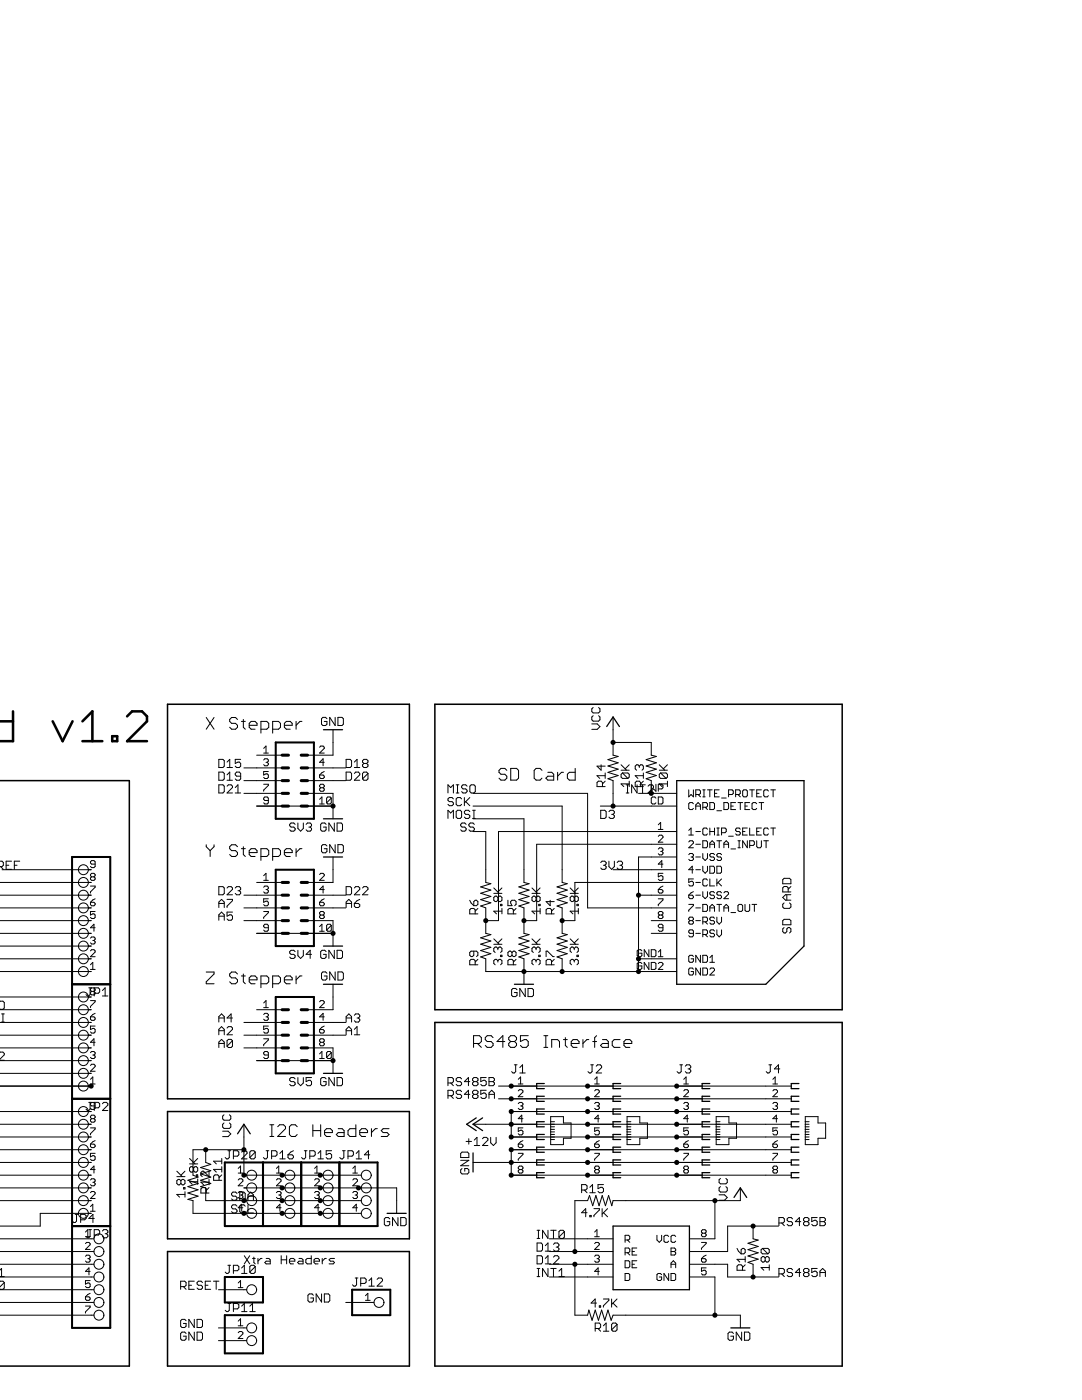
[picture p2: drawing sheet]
<svg xmlns="http://www.w3.org/2000/svg" width="216mm" height="279mm" viewBox="0 0 216 279" stroke-linecap="round" stroke-linejoin="round" font-family="sans-serif">
<path d="M0 144h2.6M2.6 142v5.9h-2.6M10.5 144l2 3.9 2-3.9M16.5 147.9h3.9M16.5 144l1.9-2v5.9M22.4 146.9h1v1h-1zM25.4 143l1-1h1.9l1 1v1l-3.9 3.9h3.9" fill="none" stroke="#000" stroke-width=".51"/>
<g fill="none" stroke="#000" stroke-width=".2">
<path d="M41.2 143.2l1.5 2.3M42.7 143.2l-1.5 2.3M43.7 156.6h.8l.3 .3v1.1l-.3 .3h-.8zM43.7 151.5h.8l.3 .3v1.1l-.3 .3h-.8zM43.7 154.1h.8l.3 .3v1l-.3 .3h-.8zM45.3 152.1l.5-.6v1.7M45.3 154.6l.5-.5v1.6M45.3 156.9l.3-.3h.5l.3 .3v.3l-1.1 1.1h1.1M45.3 155.7h1.1M45.3 153.2h1.1M46.9 158.3h1.1M46.9 157.2l.6-.6v1.7"/>
<path d="M47.4 143.6l-.4-.4h-.8l-.4 .4v.4l.4 .4h.8l.4 .4v.3l-.4 .4h-.8l-.4-.4M48 154.9h-.8l-.3-.3v-.2l.3-.3h.6l.2 .3v1l-.2 .3h-.6l-.3-.3M48 151.5h-1.1v.9l.9-.3 .2 .3v.5l-.2 .3h-.6l-.3-.3M48.2 144h.7M48.6 143.6v1.5l.3 .4M48.7 153.3h7.6M48.7 155.8h7.6M48.7 158.3h7.6M49.7 144.8h1.6v-.4l-.4-.4h-.8l-.4 .4v.7l.4 .4h.8M51.2 150.7h5.1M52.1 145.5h1.1l.4-.4v-.7l-.4-.4h-1.1v2.3M52.6 151.7l.2-.3h.5l.2 .3v.2l-.2 .2"/>
<path d="M52.6 149.4l.5-.5v1.4M52.6 150.3h.9M52.6 156.5h.9v.2l-.9 1v.2M53.1 152.1h.2M53.3 152.1l.2 .3v.2l-.2 .2h-.5l-.2-.2M53.5 154h-.9v.7l.5-.3h.2l.2 .3v.4l-.2 .3h-.5l-.2-.3M53.5 159.8h-.7l-.2-.3v-.2l.2-.2h.5l.2 .2v.9l-.2 .3h-.5l-.2-.3M54.4 145.5h1.2l.4-.4v-.7l-.4-.4h-1.2v2.3M56.7 144.8h1.6v-.4l-.4-.4h-.8l-.4 .4v.7l.4 .4h.8M59.1 144v1.5M60.3 144h-.4l-.8 .8M61.4 153.3h7.6"/>
<path d="M61.4 155.8h7.6M61.4 158.3h5v5.1M63.8 154.7h.7l.2 .2v.2l-.2 .3h-.5l-.2-.3zM63.8 149.1l.2-.2h.5l.2 .2v.3l-.9 .9h.9M63.8 159.5l.4-.4v1.4M64 157.2l-.2-.2v-.3l.2-.2h.5l.2 .2v.3l-.2 .2M64 157.2l-.2 .2v.3l.2 .2h.5l.2-.2v-.3l-.2-.2M64 157.2h.5M64.7 152.1h-.9l.7-.7v1.4M64.7 154l-.9 .7M65.2 143.4l-.2-.2h-.6l-.2 .2v1.1l.2 .3h.6l.2-.3v-.5h-.5M66.1 159.3v.9l-.2 .3h-.5l-.2-.3"/>
<path d="M66.1 159.3l-.2-.2h-.5l-.2 .2v.9M66.1 159.3l-.9 .9M66.4 145.6v5.1h-5M66.9 143.2v1.6l-1.1-1.6v1.6M67.4 143.2h.8l.3 .2v1.1l-.3 .3h-.8zM69.1 154.1h.8l.3 .3v1l-.3 .3h-.8zM69.1 151.5h.8l.3 .3v1.1l-.3 .3h-.8zM70.7 154.4l.3-.3h.5l.3 .3v.2l-1.1 1.1h1.1M70.7 152.1l.5-.6v1.7M70.7 153.2h1.1M72.6 152.4l-.3-.3v-.3l.3-.3h.6l.2 .3v.3l-.2 .3M72.6 152.4l-.3 .2v.3l.3 .3h.6l.2-.3v-.3l-.2-.2"/>
<path d="M72.6 152.4h.6M73.4 154.4v1l-.2 .3h-.6l-.3-.3M73.4 154.4l-.2-.3h-.6l-.3 .3v1M73.4 154.4l-1.1 1M89.4 158.3v-1.7l.5 .6 .6-.6v1.7M90.5 159.4l-.3-.2h-.5l-.3 .2v.3l.3 .3h.5l.3 .3v.2l-.3 .3h-.5l-.3-.3M91 158.3h.6M91 156.6h.6M91.3 156.6v1.7M92.1 159.4l-.3-.2h-.5l-.3 .2v1.1l.3 .3h.5l.3-.3M92.7 159.2v1.6M92.9 160l.8 .8"/>
<path d="M93.2 156.9l-.3-.3h-.5l-.3 .3v.3l.3 .2h.5l.3 .3v.3l-.3 .3h-.5l-.3-.3M93.7 159.2l-1 1.1M94 156.6h.6l.2 .3v1.1l-.2 .3h-.6l-.2-.3v-1.1zM94.4 158.3h22.8v22.9h17.8M101.1 153.7l-.4-.3h-.7l-.4 .3v.4l.4 .4h.7l.4 .4v.4l-.4 .4h-.7l-.4-.4M101.9 153.4h1.2l.4 .3v1.6l-.4 .4h-1.2zM108.1 153.7l-.3-.3h-.8l-.4 .3v1.6l.4 .4h.8l.3-.4M109.3 154.1h.8l.4 .4v1.2h-1.2l-.4-.4 .4-.4h1.2M111.3 154.1v1.6M112.4 154.1h-.4l-.7 .8M114.8 153.4v2.3h-1.2l-.4-.4v-.8l.4-.4h1.2M118.1 144.5h1.1l.5 .5-.5 .6h-1.1"/>
<path d="M118.4 142.8l-.3 .3v.5l.3 .3h1l.3-.3v-.5l-.3-.3M118.4 141.2l-.3 .3v.5l.3 .3h1l.3-.3v-.5l-.3-.3M119.9 152.6v1.1l-.8-.8h1.7M120.2 157v-.8l-.3-.3h-.5l-.3 .3v.8h1.7M120.8 155.9l-.6 .5M120.8 154.8h-1.7l.6 .5M120.8 154.3v1M122.3 148.2h7.6v2.5l1.1 .3-2.1 .6 2.1 .6-2.1 .7 2.1 .6-2.1 .6 2.1 .7-2.1 .6 1 .4v2.5M122.3 143.1v7.6l1 .3-2 .6 2 .6-2 .7 2 .6-2 .6 2 .7-2 .6 1 .4v5.1M123.9 153.7h1.7M123.9 152.6l1.1 1.1M124.2 154.3l-.3 .2v.6l.3 .2h1.1"/>
<path d="M124.2 154.3h1.1l.3 .2v.6l-.3 .2M124.2 154.3l1.1 1M124.9 158.3h.6M124.9 156.6h.6M125.2 156.6v1.7M125.6 156.4h-1.7l.6 .6M125.6 155.9v1.1M125.6 152.6l-.9 .8M127.1 156.6v1.7l-1.1-1.7v1.7M127.4 158.3h7.6M127.6 152.9l.2-.3h.3l.3 .3v.5l-.3 .3M127.6 152.9l-.3-.3h-.3l-.3 .3v.5l.3 .3"/>
<path d="M127.6 152.9v.3M127.7 156.6h1.1M127.8 157v-.8l-.2-.3h-.6l-.3 .3v.8h1.7M128.2 156.6v1.7M128.4 155.9l-.6 .5M128.4 154.8h-1.7l.6 .5M128.4 154.3v1M129.3 156.9l.3-.3h.5l.3 .3v.3l-1.1 1.1h1.1M130.9 159.3l-.3-.2h-.4l-.3 .2v.9l.3 .3h.4l.3-.3M130.9 156.5v1.4l-.5-.5-.5 .5M131.4 157.4h.7l.2-.2v-.5l-.2-.2h-.7v1.4M131.4 159.1h.7l.2 .2v.9l-.2 .3h-.7z"/>
<path d="M131.5 153.7h1.7M131.5 152.6l1.1 1.1M131.8 154.3l-.3 .2v.6l.3 .2h1.1M131.8 154.3h1.1l.3 .2v.6l-.3 .2M131.8 154.3l1.1 1M133.2 156.4h-1.7l.6 .6M133.2 155.9v1.1M133.2 152.6l-.8 .8M137.4 157.6v1.4l.5-.4 .5 .4v-1.4M138.8 158.6h.7l.3-.3v-.4l-.3-.3h-.7v1.4M139.3 158.6l.5 .4M140.2 159h.5"/>
<path d="M140.2 157.6h.5M140.5 157.6v1.4M141.2 157.6h.9M141.6 157.6v1.4M142.6 158.3h.4M143.5 157.6h-.9v1.4h.9M144 159.3h.9M145.4 158.6h.7l.2-.3v-.4l-.2-.3h-.7v1.4M146.8 158.6h.7l.2-.3v-.4l-.2-.3h-.7v1.4M147.3 158.6l.4 .4M148.2 157.9l.2-.3h.5l.2 .3v.9l-.2 .2h-.5l-.2-.2zM149.6 157.6h.9"/>
<path d="M150.1 157.6v1.4M151 158.3h.5M151.9 157.6h-.9v1.4h.9M153.3 157.9l-.2-.3h-.5l-.2 .3v.9l.2 .2h.5l.2-.2M153.8 157.6h.9M154.3 157.6v1.4M0 171.9h.4l.3 .2v.6l-.3 .3h-.5M0 178.7h18.2M0 176.1h18.2M.1 173l.6 .5M.4 173.6h17.8M1.2 172.7h.6"/>
<path d="M2.3 171.9h-1.1v1.6h1.1M2.9 172.7h.5M3.9 171.9h-1v1.6M18 176.8h1v.3l-1 .9v.2M18.3 175l-.3-.2v-.3l.3-.2h.4l.3 .2v.3l-.3 .2M18.3 175l-.3 .2v.3l.3 .2h.4l.3-.2v-.3l-.3-.2M18.3 175h.4M19 172.5h-.7l-.3-.3v-.2l.3-.2h.4l.3 .2v.9l-.3 .3h-.4l-.3-.3M19 179.4l-1 .7M41.2 168.6v.4l.7 .8M41.9 169.8v1.1M42.7 168.6v.4l-.8 .8"/>
<path d="M43.7 176.9h.8l.3 .3v1.1l-.3 .3h-.8zM45.3 177.2l.3-.3h.5l.3 .3v.3l-1.1 1.1h1.1M45.3 179.5h1.1v.3l-1.1 1v.3M46.9 177.2l.3-.3h.6l.2 .3v.3l-.2 .3M47.4 169l-.4-.4h-.8l-.4 .4v.4l.4 .4h.8l.4 .4v.3l-.4 .4h-.8l-.4-.4M47.5 177.8h.3M47.8 177.8l.2 .2v.3l-.2 .3h-.6l-.3-.3M48.2 169.4h.7M48.6 169v1.5l.3 .4M48.7 178.7h7.6M49.7 170.2h1.6v-.4l-.4-.4h-.8l-.4 .4v.7l.4 .4h.8M51.2 176.1h5.1"/>
<path d="M51.2 160.9h15.2M52.1 170.9h1.1l.4-.4v-.7l-.4-.4h-1.1v2.3M52.6 177.1l.2-.3h.5l.2 .3v.2l-.2 .2M52.6 175.7h.9M52.6 174.8l.5-.5v1.4M53.1 177.5h.2M53.3 177.5l.2 .3v.2l-.2 .2h-.5l-.2-.2M53.5 179.4h-.9v.7l.5-.3h.2l.2 .3v.4l-.2 .3h-.5l-.2-.3M54.4 170.9h1.2l.4-.4v-.7l-.4-.4h-1.2v2.3M56.7 170.2h1.6v-.4l-.4-.4h-.8l-.4 .4v.7l.4 .4h.8M58.9 164.5l-.3-.3h-.5l-.3 .3v.3l.3 .3h.5l.3 .2v.3l-.3 .3h-.5l-.3-.3M59.1 169.4v1.5"/>
<path d="M59.4 164.2v1.1l.6 .6 .5-.6v-1.1M60.3 169.4h-.4l-.8 .8M61.1 164.5l.2-.3h.6l.3 .3v.3l-.3 .3M61.4 178.7h7.6M61.6 165.1h.3M61.9 165.1l.3 .2v.3l-.3 .3h-.6l-.2-.3M63.8 174.5l.2-.2h.5l.2 .2v.3l-.9 .9h.9M63.8 160.5h.9M64.7 177.5h-.9l.7-.7v1.4M64.7 179.4l-.9 .7M65.1 164.5l-.3-.3h-.5l-.3 .3v1.1l.3 .3h.5l.3-.3v-.5h-.6M65.2 168.8l-.2-.2h-.6l-.2 .2v1.1l.2 .3h.6l.2-.3v-.5h-.5"/>
<path d="M66.4 171v5.1h-5M66.7 164.2v1.7l-1.1-1.7v1.7M66.9 168.6v1.6l-1.1-1.6v1.6M67.3 164.2h.8l.2 .3v1.1l-.2 .3h-.8zM67.4 168.6h.8l.3 .2v1.1l-.3 .3h-.8zM69.1 176.9h.8l.3 .3v1.1l-.3 .3h-.8zM70.7 177.2l.3-.3h.5l.3 .3v.3l-1.1 1.1h1.1M71.8 179.5l-.6 .3-.5 .5M72.3 177.2l.3-.3h.6l.2 .3v.3l-1.1 1.1h1.1M89.4 163.3v-1.6l.5 .6 .6-.6v1.6M91.3 161.7h.5l.3 .3v1.1l-.3 .2h-.5l-.3-.2v-1.1zM93 164.5l-.3-.3h-.5l-.3 .3v.3l.3 .3h.5l.3 .2v.3l-.3 .3h-.5l-.3-.3"/>
<path d="M93.7 179.7l.3 .5 .5 .5M93.7 162l-.2-.3h-.6l-.2 .3v.3l.2 .2h.6l.2 .3v.3l-.2 .2h-.6l-.2-.2M94.3 161.7h.5M94.3 163.3h.5M94.4 166h2.5v10.1l1 .3-2 .6 2 .6-2 .7 2 .6-2 .6 2 .7-2 .6 1 .4v5.1l1 .2-2 .7 2 .6-2 .6 2 .7-2 .6 2 .6-2 .7 1 .4v2.5h38.1M94.4 160.9h17.8v15.2l1 .3-2 .6 2 .6-2 .7 2 .6-2 .6 2 .7-2 .6 1 .4v5.1l1 .2-2 .7 2 .6-2 .6 2 .7-2 .6 2 .6-2 .7 1 .4v2.5M94.4 163.4h10.1v12.7l1.1 .3-2.1 .6 2.1 .6-2.1 .7 2.1 .6-2.1 .6 2.1 .7-2.1 .6 1 .4v5.1l1.1 .2-2.1 .7 2.1 .6-2.1 .6 2.1 .7-2.1 .6 2.1 .6-2.1 .7 1 .4v5M94.5 179.9l.3-.2h.3l.3 .2v.6l-.3 .2h-.6zM94.6 161.7v1.6M94.6 164.5l-.2-.3h-.6l-.2 .3v.3l.2 .3h.6l.2 .2v.3l-.2 .3h-.6l-.2-.3M98.5 178.3h1.7M98.5 177.2l1.1 1.1"/>
<path d="M99.3 179.1l-.2-.3h-.3l-.3 .3v.6l.3 .2h.3l.2-.2M99.3 179.1l.3-.3h.3l.3 .3v.6l-.3 .2h-.3l-.3-.2M99.3 179.1v.6M100.2 177.2l-.9 .8M101.3 179.7v1h.9l-.3-.5v-.3l.3-.2h.5l.3 .2v.6l-.3 .2M106.1 178.3h1.7M106.1 177.2l1.1 1.1M107 179.1l-.3-.3h-.3l-.3 .3v.6l.3 .2h.3l.3-.2M107 179.1l.2-.3h.3l.3 .3v.6l-.3 .2h-.3l-.2-.2M107 179.1v.6M107.8 177.2l-.8 .8M109.8 179.7v1l-.8-.8h1.6"/>
<path d="M113.8 178.3h1.6M113.8 177.2l1.1 1.1M114.6 179.1l.3-.3h.2l.3 .3v.6l-.3 .2h-.2l-.3-.2M114.6 179.1l-.3-.3h-.3l-.2 .3v.6l.2 .2h.3l.3-.2M114.6 179.1v.6M115.4 177.2l-.8 .8M119.8 160.9h15.2M119.9 172.1l.2-.2h.6l.3 .2v.3l-.3 .3M119.9 161.7h.8l.3 .3v1.1l-.3 .2h-.8zM120.4 172.7h.3M120.7 172.7l.3 .3v.2l-.3 .3h-.6l-.2-.3M121.5 162l.3-.3h.5l.3 .3v.3l-.3 .2"/>
<path d="M121.5 171.9v1.1l.5 .5 .6-.5v-1.1M122 162.5h.3M122.3 162.5l.3 .3v.3l-.3 .2h-.5l-.3-.2M122.3 173.6h12.7M123.1 172.1l.3-.2h.6l.2 .2v.3l-.2 .3M123.7 172.7h.3M124 172.7l.2 .3v.2l-.2 .3h-.6l-.3-.3M127.4 178.7h7.6M131.4 177.5h.7l.2 .3v.2l-.2 .2h-.5l-.2-.2zM131.4 179.4h.9v.2l-.9 .9v.3M131.4 164.6l.4-.5v1.4M131.4 166.9l.2-.2h.5l.2 .2v.2l-.9 1h.9"/>
<path d="M131.4 169.4l.2-.2h.5l.2 .2v.3l-.2 .2M131.4 165.5h.9M131.8 169.9h.3M132.1 169.9l.2 .2v.3l-.2 .2h-.5l-.2-.2M132.3 174.3h-.9v.7l.4-.2h.3l.2 .2v.5l-.2 .2h-.5l-.2-.2M132.3 172.5h-.9l.7-.7v1.4M132.3 176.8l-.9 .7M135 166h-35.5v17.7h-2.6M135 168.5h-27.9v15.2h-2.6M135 176.1h-20.3v7.6h-2.5M135 171h-7.6v22.9M137.4 165.7l.5-.4v1.4"/>
<path d="M137.4 170.6l.3-.3h.4l.3 .3v.2l-.3 .2M137.4 178.7h.7l.3 .2v.2l-.3 .3h-.4l-.3-.3zM137.4 168l.3-.2h.4l.3 .2v.3l-1 .9h1M137.4 166.7h1M137.9 171h.2M138.1 171l.3 .3v.2l-.3 .2h-.4l-.3-.2M138.4 173.6h-1l.7-.7v1.4M138.4 160.4l-.3-.2h-.4l-.3 .2v.9l.3 .3h.4l.3-.3M138.4 175.4h-1v.7l.5-.2h.2l.3 .2v.5l-.3 .2h-.4l-.3-.2M138.4 178l-1 .7M138.8 178.7h1M138.8 176.1h1"/>
<path d="M138.8 173.6h1M138.8 160.9h1M138.8 166h1M138.8 168.5h1M138.8 171h1M138.8 161.6v-1l.5-.4 .5 .4v1M140.2 161.1h.7l.3-.2v-.5l-.3-.2h-.7v1.4M140.2 167.8h.7l.3 .2v1l-.3 .2h-.7zM140.2 170.3v1l.5 .4 .5-.4v-1M140.2 172.9v.9l.5 .5 .5-.5v-.9M140.2 178v.9l.5 .5 .5-.5v-.9M140.7 161.1l.5 .5"/>
<path d="M141.2 165.5l-.3-.2h-.4l-.3 .2v.9l.3 .3h.4l.3-.3M141.2 175.6l-.3-.2h-.4l-.3 .2v1l.3 .2h.4l.3-.2M141.6 160.2h.7l.3 .2v.9l-.3 .3h-.7zM141.6 166h1M141.6 165.3v1.4M141.6 169.2v-.9l.5-.5 .5 .5v.9M141.6 172.9h.7l.3 .2v.9l-.3 .3h-.7zM141.6 175.4v1.4h1M141.6 168.5h1M142.6 170.6l-.3-.3h-.4l-.3 .3v.2l.3 .2h.4l.3 .3v.2l-.3 .2h-.4l-.3-.2M142.6 178.2l-.3-.2h-.4l-.3 .2v.2l.3 .3h.4l.3 .2v.2l-.3 .3h-.4l-.3-.3M142.6 165.3v1.4"/>
<path d="M143 166.7h.5M143 165.3h.5M143 172.9h.7l.3 .2v.9l-.3 .3h-.7zM143 167.8h1M143 175.4v1.4M143 161.8h1M143.3 165.3v1.4M143.3 176.1l.7 .7M143.5 167.8v1.4M144 178.2l-.3-.2h-.4l-.3 .2v.2l.3 .3h.4l.3 .2v.2l-.3 .3h-.4l-.3-.3M144 170.6l-.3-.3h-.4l-.3 .3v.2l.3 .2h.4l.3 .3v.2l-.3 .2h-.4l-.3-.2M144 175.4l-1 .9"/>
<path d="M144 166.2h.7l.2-.2v-.5l-.2-.2h-.7v1.4M144.4 168.5h1M144.4 160.2h.7l.3 .2v.9l-.3 .3h-.7zM144.4 169.2v-.9l.5-.5 .5 .5v.9M144.4 178.2l.3-.2h.4l.3 .2v.2l-1 1h1M145.4 166.9h.9M145.8 160.9h.5M145.8 169.4h1M146.8 160.2h-1v1.4h1M147.3 169.2h.4M147.3 167.8h.4M147.3 160.2h.9"/>
<path d="M147.5 167.8v1.4M147.7 165.5l-.2-.2h-.5l-.2 .2v.2l.2 .3h.5l.2 .2v.2l-.2 .3h-.5l-.2-.3M147.7 160.2v1.4M148.2 166h.5M148.7 160.9h.4M149.1 165.3h-.9v1.4h.9M149.1 167.8v1.4l-.9-1.4v1.4M149.6 160.2h-.9v1.4h.9M149.6 165.3v1.4h.9M149.6 168.7h.7l.2-.2v-.5l-.2-.2h-.7v1.4M151 160.4l-.2-.2h-.5l-.2 .2v.9l.2 .3h.5l.2-.3M151 166h.5"/>
<path d="M151 167.8v1.2l.2 .2h.5l.2-.2v-1.2M151.5 160.2h.9M151.9 165.3h-.9v1.4h.9M151.9 160.2v1.4M152.4 167.8h.9M152.9 167.8v1.4M153.3 165.5l-.2-.2h-.5l-.2 .2v.9l.2 .3h.5l.2-.3M153.8 165.3h.9M154.3 165.3v1.4M156.5 175.3h1l.3 .3v.8h-1.6v-.8zM157 178.6v1M157.3 178v-.8l-.3-.3h-.5l-.3 .3v.8h1.6"/>
<path d="M157.8 178.6h-1.1l-.5 .5 .5 .5h1.1M157.8 176.9l-.5 .6M-.1 183.7h18.3M-.1 199.9l.7-.1 .3 .3v1.1l-.3 .2-.7-.1M0 199h18.2M0 193.9h18.2M0 191.4h18.2M0 188.8h18.2M0 186.3h18.2M0 181.2h18.2M17.7 197.1l1 .1 .3 .2v.2l-.3 .3M18 197.1v1.4l-.3 .3h-.3l-.2-.3"/>
<path d="M18 192.5l.5-.4v1.4M18 180.1h.7l.3 .2v.2l-.3 .3h-.4l-.3-.3zM18 187.2l.3-.2h.4l.3 .2v.3l-.3 .2M18 189.8l.3-.3h.4l.3 .3v.2l-1 .9h1M18 199.7h1v.2l-1 1v.2M18 193.5h1M18.3 197.9l-.3 .2v.2l.3 .3h.4l.3-.3v-.2l-.3-.2M18.3 197.2l-.3 .2v.2l.3 .3M18.3 197.9h.4M18.5 187.7h.2M18.7 187.7l.3 .2v.3l-.3 .2h-.4l-.3-.2M18.8 198.2h.8l.3-.2v-.6l-.3-.3h-.8v1.7"/>
<path d="M19 181.9h-1v.7l.5-.2h.2l.3 .2v.5l-.3 .2h-.4l-.3-.2M19 185.2h-1l.7-.7v1.4M20.4 198.8h1.1M20.4 197.7l.6-.6v1.7M41.2 194h1.5v.4l-1.5 1.5v.4h1.5M43.7 181.1v-1.1l.5-.5 .6 .5v1.1M43.7 183.7v-1.1l.5-.6 .6 .6v1.1M43.7 180.3h1.1M43.7 182.8h1.1M46.4 182h-1.1v.8l.5-.2h.3l.3 .2v.6l-.3 .3h-.5l-.3-.3M47.4 194.4l-.4-.4h-.8l-.4 .4v.4l.4 .4h.8l.4 .4v.3l-.4 .4h-.8l-.4-.4M48.2 194.8h.7"/>
<path d="M48.6 194.4v1.5l.3 .4M48.7 183.7h7.6M48.7 181.2h7.6M49.7 195.6h1.6v-.4l-.4-.4h-.8l-.4 .4v.7l.4 .4h.8M51.2 186.3h15.2M52.1 196.3h1.1l.4-.4v-.7l-.4-.4h-1.1v2.3M52.6 181.9h.9v.2l-.9 1v.2M53.5 185.2h-.7l-.2-.3v-.2l.2-.2h.5l.2 .2v.9l-.2 .3h-.5l-.2-.3M54.4 196.3h1.2l.4-.4v-.7l-.4-.4h-1.2v2.3M56.7 195.6h1.6v-.4l-.4-.4h-.8l-.4 .4v.7l.4 .4h.8M58.9 189.9l-.3-.3h-.5l-.3 .3v.3l.3 .3h.5l.3 .2v.3l-.3 .3h-.5l-.3-.3M59.1 194.8v1.5"/>
<path d="M59.4 189.6v1.1l.6 .6 .5-.6v-1.1M60.3 194.8h-.4l-.8 .8M61.4 183.7h5v5.1M61.4 181.2h7.6M62.2 190.5h-1.1l.8-.9v1.7M63.8 180.1h.7l.2 .2v.2l-.2 .3h-.5l-.2-.3zM63.8 199.9l.2-.2h.5l.2 .2v.3l-.9 .9h.9M63.8 184.9l.4-.4v1.4M63.8 185.9h.9M64 182.6l-.2-.2v-.3l.2-.2h.5l.2 .2v.3l-.2 .2M64 182.6l-.2 .2v.3l.2 .2h.5l.2-.2v-.3l-.2-.2M64 182.6h.5"/>
<path d="M65.1 189.9l-.3-.3h-.5l-.3 .3v1.1l.3 .3h.5l.3-.3v-.5h-.6M65.2 194.2l-.2-.2h-.6l-.2 .2v1.1l.2 .3h.6l.2-.3v-.5h-.5M66.1 184.7l-.2-.2h-.5l-.2 .2v.9M66.1 184.7v.9l-.2 .3h-.5l-.2-.3M66.1 184.7l-.9 .9M66.4 196.4v5.1h-5M66.7 189.6v1.7l-1.1-1.7v1.7M66.9 194v1.6l-1.1-1.6v1.6M67.3 189.6h.8l.2 .3v1.1l-.2 .3h-.8zM67.4 194h.8l.3 .2v1.1l-.3 .3h-.8zM69.1 180.3h1.1M69.1 181.1v-1.1l.5-.5 .6 .5v1.1"/>
<path d="M70.7 180.3h.8l.3 .3v.2l-.3 .3h-.5l-.3-.3zM94.5 189.8v.8l-.2 .3h-.3l-.3-.3v-.5l.3-.3h1.1l.3 .3v.5l-.3 .3M94.8 182.4v-.8l-.3-.3h-.5l-.3 .3v.8h1.7M94.8 192.5v-.8l-.3-.2h-.5l-.3 .2v.8h1.7M95.4 181.3l-.6 .5M95.4 191.5l-.6 .5M98.5 187.4l1.1 1.1M98.5 188.5h1.7M99.3 191.7l-.2-.2h-.3l-.3 .2v.6l.3 .2M99.3 189.3l.3-.3h.3l.3 .3v.5l-.3 .3M99.3 191.7l.3-.2h.3l.3 .2v.6l-.3 .2M99.3 189.3l-.2-.3h-.3l-.3 .3v.5l.3 .3"/>
<path d="M99.3 189.3v.2M99.3 191.7v.3M99.9 190.6h.3v.3h-.3zM99.9 180.5h.3v.2h-.3zM100.2 181.8h-1.7l.6 .6M100.2 181.3v1.1M100.2 187.4l-.9 .8M102.2 190.1l-.3-.3h-.3l-.3 .3v.5l.3 .3h.3l.3-.3M102.2 190.1l.2-.3h.3l.3 .3v.5l-.3 .3h-.3l-.2-.3M102.2 190.1v.5M102.4 182.4v-.8l-.2-.3h-.6l-.3 .3v.8h1.7M102.4 192.5v-.8l-.2-.2h-.6l-.3 .2v.8h1.7"/>
<path d="M103 181.3l-.6 .5M103 191.5l-.6 .5M103.2 197.5l-.3-.2h-.5l-.3 .2v1.1l.3 .3h.5l.3-.3v-.5h-.6M104.8 197.3v1.6l-1.1-1.6v1.6M105.4 197.3h.8l.2 .2v1.1l-.2 .3h-.8zM106.1 188.5h1.7M106.1 187.4l1.1 1.1M107 189.3l.2-.3h.3l.3 .3v.5l-.3 .3M107 191.7l.2-.2h.3l.3 .2v.6l-.3 .2M107 189.3l-.3-.3h-.3l-.3 .3v.5l.3 .3M107 191.7l-.3-.2h-.3l-.3 .2v.6l.3 .2M107 189.3v.2"/>
<path d="M107 191.7v.3M107.5 190.6h.3v.3h-.3zM107.5 180.5h.3v.2h-.3zM107.8 181.8h-1.7l.6 .6M107.8 181.3v1.1M107.8 187.4l-.8 .8M109 190.9v-1.1h.2l1.1 1.1h.3M110.1 182.4v-.8l-.3-.3h-.6l-.2 .3v.8h1.6M110.1 192.5v-.8l-.3-.2h-.6l-.2 .2v.8h1.6M110.6 181.3l-.5 .5M110.6 191.5l-.5 .5M113.8 188.5h1.6"/>
<path d="M113.8 187.4l1.1 1.1M114.6 189.3l.3-.3h.2l.3 .3v.5l-.3 .3M114.6 191.7l.3-.2h.2l.3 .2v.6l-.3 .2M114.6 189.3l-.3-.3h-.3l-.2 .3v.5l.2 .3M114.6 191.7l-.3-.2h-.3l-.2 .2v.6l.2 .2M114.6 189.3v.2M114.6 191.7v.3M115.1 190.6h.3v.3h-.3zM115.1 180.5h.3v.2h-.3zM115.4 181.8h-1.6l.5 .6M115.4 181.3v1.1M115.4 187.4l-.8 .8"/>
<path d="M127.4 191.4h7.6M128.1 192.3l-.3-.2h-.4l-.3 .2v.9l.3 .3h.4l.3-.3v-.4h-.5M128.1 189.8l-.3-.3h-.4l-.3 .3v.9l.3 .2h.4l.3-.2v-.5h-.5M129.5 189.5v1.4l-1-1.4v1.4M129.5 192.1v1.4l-1-1.4v1.4M129.9 192.1h.7l.3 .2v.9l-.3 .3h-.7zM129.9 189.5h.7l.3 .3v.9l-.3 .2h-.7zM129.9 186.3h5.1M129.9 183.7h5.1M131.4 192.3l.2-.2h.5l.2 .2v.2l-.9 1h.9M131.4 190.9h.9M131.4 190l.4-.5v1.4"/>
<path d="M131.6 182.6l-.2-.2v-.3l.2-.2h.5l.2 .2v.3l-.2 .2M131.6 182.6l-.2 .2v.3l.2 .2h.5l.2-.2v-.3l-.2-.2M131.6 182.6h.5M132.3 185.2h-.7l-.2-.3v-.2l.2-.2h.5l.2 .2v.9l-.2 .3h-.5l-.2-.3M137.4 180.5h1v.2l-1 1v.2M137.7 183.7l-.3-.2v-.2l.3-.3h.4l.3 .3v.2l-.3 .2M137.7 183.7h.4M137.7 183.7l-.3 .3v.2l.3 .2h.4l.3-.2v-.2l-.3-.3M138.4 190.9l-.3-.2h-.4l-.3 .2v.9l.3 .3h.4l.3-.3v-.4h-.5M138.4 193.4l-.3-.2h-.4l-.3 .2v1l.3 .2h.4l.3-.2v-.5h-.5M138.4 186.3h-.7l-.3-.3v-.2l.3-.2h.4l.3 .2v.9l-.3 .3h-.4l-.3-.3M138.8 186.3h1"/>
<path d="M138.8 183.7h1M138.8 181.2h1M139.8 190.7v1.4l-1-1.4v1.4M139.8 193.2v1.4l-1-1.4v1.4M140.2 180.5h.7l.3 .2v1l-.3 .2h-.7zM140.2 190.7h.7l.3 .2v.9l-.3 .3h-.7zM140.2 184h.7l.3-.3v-.4l-.3-.3h-.7v1.4M140.2 186.5h.7l.3-.2v-.5l-.3-.2h-.7v1.4M140.2 193.2h.7l.3 .2v1l-.3 .2h-.7zM140.7 184l.5 .4M140.7 186.5l.5 .5M141.6 181.2h1"/>
<path d="M141.6 181.9v-.9l.5-.5 .5 .5v.9M141.6 193.4l.3-.2h.4l.3 .2v.3l-1 .9h1M141.6 192.1h1M141.6 191.1l.5-.4v1.4M142.6 185.8l-.3-.2h-.4l-.3 .2v.2l.3 .3h.4l.3 .2v.2l-.3 .3h-.4l-.3-.3M142.6 183.3l-.3-.3h-.4l-.3 .3v.2l.3 .2h.4l.3 .3v.2l-.3 .2h-.4l-.3-.2M143 180.5h1M143 183v1l.5 .4 .5-.4v-1M143 185.6v.9l.5 .5 .5-.5v-.9M143.5 180.5v1.4M144.4 181.2h1M144.4 181.9v-.9l.5-.5 .5 .5v.9"/>
<path d="M145.8 182.1h1M147.3 180.7l.2-.2h.5l.2 .2v1l-.2 .2h-.5l-.2-.2zM148.7 180.5v1.2l.2 .2h.5l.2-.2v-1.2M150.1 180.5h.9M150.5 180.5v1.4M156.5 180.2l-.3 .3v.5l.3 .3h1l.3-.3v-.5l-.3-.3M156.5 185.1l-.3 .3v.5l.3 .3h.2l.3-.3v-.5l.3-.3h.2l.3 .3v.5l-.3 .3M156.5 183.5h1l.3 .2v.9h-1.6v-.9zM-.1 216.8h18.3M-.1 211.6h1M-.1 210.1l.7-.1 .3 .2v.3l-1 .9M0 214.2h18.2"/>
<path d="M0 211.7h18.2M0 209.1h18.2M0 206.6h18.2M0 204.1h18.2M0 201.5h18.2M.3 204h.6M.3 202.3h.6M.6 202.3v1.7M18 210.1l.3-.2h.4l.3 .2v.2l-.3 .3M18 202.9h.7l.3 .3v.2l-.3 .2h-.4l-.3-.2zM18 215.4l.5-.5v1.4M18 216.3h1"/>
<path d="M18 212.6l.3-.2h.4l.3 .2v.3l-1 .9h1M18.5 210.6h.2M18.7 210.6l.3 .2v.2l-.3 .3h-.4l-.3-.3M19 204.8h-1v.7l.7-.3 .3 .3v.4l-.3 .3h-.4l-.3-.3M19 208h-1l.7-.7v1.4M19 202.2l-1 .7M43.7 209.1v-1.1l.5-.6 .6 .6v1.1M43.7 206.5v-1.1l.5-.5 .6 .5v1.1M43.7 204v-1.1l.5-.6 .6 .6v1.1M43.7 203.2h1.1M43.7 205.7h1.1M43.7 208.2h1.1"/>
<path d="M45.3 205.2l.3-.3h.5l.3 .3v.2l-1.1 1.1h1.1M46.4 207.7l-.3-.3h-.5l-.3 .3v1.1M46.4 207.7v1.1l-.3 .3h-.5l-.3-.3M46.4 203.2h-1.1l.8-.9v1.7M46.4 207.7l-1.1 1.1M48.7 209.1h7.6M48.7 206.6h7.6M48.7 204.1h7.6M51.2 211.7h15.2M51.2 201.5h5.1M52.6 202.5l.2-.3h.5l.2 .3v.2l-.2 .2M52.6 200.2l.5-.5v1.4"/>
<path d="M52.6 207.3h.9v.2l-.9 1v.2M52.6 201.1h.9M53.1 202.9h.2M53.3 202.9l.2 .3v.2l-.2 .2h-.5l-.2-.2M53.5 210.6h-.7l-.2-.3v-.2l.2-.2h.5l.2 .2v.9l-.2 .3h-.5l-.2-.3M53.5 204.8h-.9v.7l.5-.3h.2l.2 .3v.4l-.2 .3h-.5l-.2-.3M58.9 215.3l-.3-.3h-.5l-.3 .3v.3l.3 .3h.5l.3 .2v.3l-.3 .3h-.5l-.3-.3M59.4 215v1.1l.6 .6 .5-.6v-1.1M61.4 209.1h5v5.1M61.4 206.6h7.6M61.4 204.1h7.6M62.2 215h-1.1v.9l.5-.3h.3l.3 .3v.5l-.3 .3h-.6l-.2-.3"/>
<path d="M63.8 205.5h.7l.2 .2v.2l-.2 .3h-.5l-.2-.3zM63.8 211.3h.9M63.8 210.3l.4-.4v1.4M64 208l-.2-.2v-.3l.2-.2h.5l.2 .2v.3l-.2 .2M64 208l-.2 .2v.3l.2 .2h.5l.2-.2v-.3l-.2-.2M64 208h.5M64.7 202.9h-.9l.7-.7v1.4M64.7 204.8l-.9 .7M65.1 215.3l-.3-.3h-.5l-.3 .3v1.1l.3 .3h.5l.3-.3v-.5h-.6M66.1 210.1l-.2-.2h-.5l-.2 .2v.9M66.1 210.1v.9l-.2 .3h-.5l-.2-.3M66.1 210.1l-.9 .9"/>
<path d="M66.7 215v1.7l-1.1-1.7v1.7M67.3 215h.8l.2 .3v1.1l-.2 .3h-.8zM69.1 204v-1.1l.5-.6 .6 .6v1.1M69.1 206.5v-1.1l.5-.5 .6 .5v1.1M69.1 203.2h1.1M69.1 205.7h1.1M70.7 202.6l.3-.3h.5l.3 .3v.3l-.3 .3M70.7 206.5h1.1M70.7 205.4l.5-.5v1.6M71.2 203.2h.3M71.5 203.2l.3 .2v.3l-.3 .3h-.5l-.3-.3M89.4 216.1h.8l.3-.2v-.6l-.3-.3h-.8v1.7"/>
<path d="M89.4 218.7h.8l.3-.3v-.5l-.3-.3h-.8v1.6M89.9 216.1l.6 .6M89.9 218.7l.6 .5M92.1 215.3l-.3-.3h-.5l-.3 .3v.3l.3 .3h.5l.3 .2v.3l-.3 .3h-.5l-.3-.3M92.1 217.9l-.3-.3h-.5l-.3 .3v.2l.3 .3h.5l.3 .3v.2l-.3 .3h-.5l-.3-.3M93.7 215.9h-1l.8-.9v1.7M93.7 218.4h-1l.8-.8v1.6M94.5 208.3h1.2l.4-.4v-.8l-.4-.4h-1.2v2.3M94.6 215.9l-.3-.3v-.3l.3-.3h.5l.3 .3v.3l-.3 .3M94.6 215.9h.5M94.6 215.9l-.3 .2v.3l.3 .3h.5l.3-.3v-.3l-.3-.2M94.6 218.4l-.3-.3v-.2l.3-.3h.5l.3 .3v.2l-.3 .3"/>
<path d="M94.6 218.4l-.3 .3v.2l.3 .3h.5l.3-.3v-.2l-.3-.3M94.6 218.4h.5M95.3 208.3l.8 .7M97 215h-1.1v.9l.6-.3h.2l.3 .3v.5l-.3 .3h-.5l-.3-.3M97 217.6h-1.1v.8l.6-.3h.2l.3 .3v.5l-.3 .3h-.5l-.3-.3M97.6 215h.8l.3 .3v.3l-.3 .3 .3 .2v.3l-.3 .3h-.8zM97.6 215.9h.8M97.6 219.2v-1.1l.5-.5 .6 .5v1.1M97.6 218.4h1.1M98.4 207.1l-.4-.4h-.8l-.4 .4v.4l.4 .4h.8l.4 .4v.3l-.4 .4h-.8l-.4-.4M99.5 216.8h58.4M99.5 219.3h58.4"/>
<path d="M100.7 207.9h-1.5l1.1-1.2v2.3M101.9 207.9l-.4-.4v-.4l.4-.4h.8l.4 .4v.4l-.4 .4M101.9 207.9h.8M101.9 207.9l-.4 .4v.3l.4 .4h.8l.4-.4v-.3l-.4-.4M102.6 212.5h.6M102.9 212.5v1.4l-.3 .2h-.2l-.3-.2M103.4 215.4l.5-.5v1.4M103.4 216.3h.9M103.4 217.7l.2-.2h.5l.2 .2v.2l-.9 1h.9M103.7 214.1h1.1M103.7 213.1l.6-.6v1.6M105.4 206.7h-1.6v1.2l.8-.4h.4l.4 .4v.7l-.4 .4h-.8l-.4-.4"/>
<path d="M108.5 206.7h.8M108.5 209h.8M108.9 206.7v2.3M110.1 209v-1.5h1.2l.3 .4v1.1M112.4 207.5h.8M112.8 207.1v1.5l.4 .4M114 208.3h1.5v-.4l-.4-.4h-.7l-.4 .4v.7l.4 .4h.7M116.3 207.5v1.5M117.5 207.5h-.4l-.8 .8M117.9 212.5h.5M118.1 212.5v1.4l-.2 .2h-.3l-.3-.2M118.3 207.9h.7"/>
<path d="M118.7 216.3h.9M118.7 217.7l.2-.2h.5l.2 .2v.2l-.9 1h.9M118.7 215.4l.4-.5v1.4M119 212.8l.2-.3h.6l.2 .3v.3l-1 1h1M119 206.7l-.3 .4v1.9M120.2 207.5h.8l.4 .4v1.1h-1.2l-.4-.4 .4-.3h1.2M123.7 207.5h-1.1l-.4 .4v.7l.4 .4h1.1M124.5 208.3h1.6v-.4l-.4-.4h-.8l-.4 .4v.7l.4 .4h.8M135.6 212.5h.6M135.9 212.5v1.4l-.3 .2h-.2l-.3-.2M136.4 216.3h1M136.4 217.7l.3-.2h.4l.3 .2v.2l-1 1h1"/>
<path d="M136.4 215.4l.5-.5v1.4M136.7 212.8l.3-.3h.6l.2 .3v.3l-.2 .2M137.3 213.3h.3M137.6 213.3l.2 .3v.3l-.2 .2h-.6l-.3-.2M153.4 212.5h.6M153.7 212.5v1.4l-.3 .2h-.2l-.3-.2M154.2 216.3h.9M154.2 217.7l.2-.2h.5l.2 .2v.2l-.9 1h.9M154.2 215.4l.5-.5v1.4M155.6 213.3h-1.1l.8-.8v1.6M0 239.6h18.2M0 237.1h18.2"/>
<path d="M0 234.5h18.2M0 232h18.2M0 229.5h18.2M0 226.9h18.2M0 224.4h18.2M0 221.8h18.2M17.7 220h1l.3 .2v1l-.3 .2h-.4l-.3-.2M18 220v1.4l-.3 .2h-.3l-.2-.2M18 225.1h1v.2l-1 1v.2M18 228.3h.7l.3 .3v.2l-.3 .2h-.4l-.3-.2zM18 235.5l.3-.2h.4l.3 .2v.2l-.3 .3M18 238l.3-.2h.4l.3 .2v.3l-1 .9h1"/>
<path d="M18.3 223.3l-.3-.3v-.2l.3-.2h.4l.3 .2v.2l-.3 .3M18.3 223.3l-.3 .2v.2l.3 .3h.4l.3-.3v-.2l-.3-.2M18.3 220l-.3 .2v.3l.3 .2h.7M18.3 223.3h.4M18.5 236h.2M18.7 236l.3 .2v.2l-.3 .3h-.4l-.3-.3M18.8 221.1h.8l.3-.3v-.5l-.3-.3h-.8v1.6M19 230.2h-1v.7l.5-.3h.2l.3 .3v.4l-.3 .3h-.4l-.3-.3M19 233.4h-1l.7-.7v1.4M19 227.6l-1 .7M20.4 220.3l.3-.3h.6l.2 .3v.2l-1.1 1.1h1.1M35.3 234.8h1.6"/>
<path d="M35.3 233.7l1.1 1.1M36.1 235.6l.3-.2h.2l.3 .2v.6l-.3 .3h-.2l-.3-.3M36.1 235.6l-.3-.2h-.2l-.3 .2v.6l.3 .3h.2l.3-.3M36.1 235.6v.6M36.6 237h.3v.3h-.3zM36.9 238.4h-1.6l.5 .5M36.9 233.7l-.8 .9M36.9 237.8v1.1M37.8 232.3h1.6M37.8 231.2l1.1 1.1M38.6 233.1l.3-.3h.3l.2 .3v.5l-.2 .3h-.3l-.3-.3M38.6 233.1l-.2-.3h-.3l-.3 .3v.5l.3 .3h.3l.2-.3"/>
<path d="M38.6 233.1v.5M39.2 234.5h.2v.2h-.2zM39.4 231.2l-.8 .8M39.4 235.8h-1.6l.6 .6M39.4 235.3v1.1M41 229.5v2.5l1.1 .4-2.1 .6 2.1 .6-2.1 .7 2.1 .6-2.1 .6 2.1 .7-2.1 .6 1 .3v2.5h31.1M41.2 238.1v-.8l-.3-.3h-.5l-.3 .3v.8h1.6M41.7 233.7v1.1l-1.1-1.1h-.2l-.3 .3v.6l.3 .2M41.7 237l-.5 .6M41.7 235.9h-1.6l.5 .6M41.7 235.4v1.1M43.7 235.6v-.9l-.3-.2h-.5l-.3 .2v.9h1.6"/>
<path d="M44.2 234.5l-.5 .5M44.2 233.4h-1.6l.6 .5M44.2 231.2v1.1M44.2 232.8v1.1M44.2 231.7h-1.6l.6 .6M44.4 225.8h1.1l.6 .5-.6 .5h-1.1M44.7 224.1l-.3 .3v.5l.3 .3h1.1l.3-.3v-.5l-.3-.3M44.7 222.5l-.3 .2v.6l.3 .3h1.1l.3-.3v-.6l-.3-.2M45.5 229.7h.5M45.7 229.7v1.3l-.2 .3h-.3l-.3-.3M46.6 230.7h.8l.3-.2v-.6l-.3-.2h-.8v1.6M47.3 238.2l-.3-.3h-.5l-.3 .3v.3l.3 .2h.5l.3 .3v.3l-.3 .2h-.5l-.3-.2"/>
<path d="M47.5 238l.3-.2h.4l.3 .2v.3l-.3 .2M47.5 235.5l.3-.2h.4l.3 .2v.2l-1 1h1M47.5 234.1h1M47.5 233.2l.5-.5v1.4M47.8 237.9h.9l.2 .3v1.1l-.2 .2h-.9zM48 238.5h.2M48.2 229.9l.3-.2h.5l.3 .2v.3l-1.1 1.1h1.1M48.2 238.5l.3 .2v.3l-.3 .2h-.4l-.3-.2M48.7 229.5h-10.2v5l1 .4-2 .6 2 .7-2 .6 2 .7-2 .6 2 .6-2 .7 1 .2v2.6h33.6M48.7 237.1h30.4v5.1M48.7 224.4v10.1h23.4M49.5 239.5v-1l.5-.6 .6 .6v1"/>
<path d="M49.5 238.7h1.1M50.9 229.9l-.2-.2h-.6l-.3 .2v1.1M50.9 229.9v1.1l-.2 .3h-.6l-.3-.3M50.9 229.9l-1.1 1.1M53.1 229.7h.5M53.4 229.7v1.3l-.3 .3h-.3l-.2-.3M53.9 226.8h.7M53.9 224.5h.7M54.2 230.7h.8l.3-.2v-.6l-.3-.2h-.8v1.6M54.2 224.5v2.3M55.2 238l.2-.2h.5l.2 .2v.3l-.2 .2M55.2 235.5l.2-.2h.5l.2 .2v.2l-.9 1h.9"/>
<path d="M55.2 234.1h.9M55.2 233.2l.4-.5v1.4M55.4 224.9l.4-.4h.8l.4 .4v.4l-1.6 1.5h1.6M55.6 238.5h.3M55.8 230.2l.6-.5v1.6M55.8 231.3h1.1M55.9 238.5l.2 .2v.3l-.2 .2h-.5l-.2-.2M57.5 230.5h.8l.3 .2v.3l-.3 .3h-.6l-.2-.3zM58.6 229.7l-.6 .2-.5 .6M59.3 224.9l-.4-.4h-.8l-.4 .4v1.5l.4 .4h.8l.4-.4M60.7 229.7h.6M61 229.7v1.3l-.3 .3h-.3l-.2-.3"/>
<path d="M61.8 230.7h.8l.3-.2v-.6l-.3-.2h-.8v1.6M62.4 224.5v2.3M62.4 225.6h1.6M62.8 238l.2-.2h.5l.2 .2v.3l-.2 .2M62.8 235.5l.2-.2h.5l.2 .2v.2l-.9 1h.9M62.8 234.1h.9M62.8 233.2l.4-.5v1.4M63.2 238.5h.3M63.4 230.2l.6-.5v1.6M63.4 231.3h1.1M63.5 238.5l.2 .2v.3l-.2 .2h-.5l-.2-.2M64 224.5v2.3"/>
<path d="M64.8 226h1.5v-.4l-.4-.3h-.7l-.4 .3v.8l.4 .4h.7M66.2 229.7h-1.1v.8l.8-.3 .3 .3v.5l-.3 .3h-.5l-.3-.3M67.5 225.3h.8l.4 .3v1.2h-1.2l-.4-.4 .4-.4h1.2M68.3 229.7h.6M68.6 229.7v1.3l-.3 .3h-.2l-.3-.3M69.4 230.7h.8l.3-.2v-.6l-.3-.2h-.8v1.6M70.4 235.5l.2-.2h.5l.2 .2v.2l-.9 1h.9M70.4 238l.2-.2h.5l.2 .2v.3l-.2 .2M70.4 233.2l.5-.5v1.4M70.4 234.1h.9M70.9 238.5h.2M71 224.5v2.3h-1.2l-.4-.4v-.8l.4-.3h1.2"/>
<path d="M71.1 231.3h1.1M71.1 230.2l.5-.5v1.6M71.1 238.5l.2 .2v.3l-.2 .2h-.5l-.2-.2M71.8 226h1.5v-.4l-.3-.3h-.8l-.4 .3v.8l.4 .4h.8M73.8 230.5h-1.1l.8-.8v1.6M74.1 225.3v1.5M75.3 225.3h-.4l-.8 .7M77.6 225.3h-1.1l-.4 .3 .4 .4h.7l.4 .4-.4 .4h-1.1M91.9 231.6h1.7l-1.7 1h1.7M91.9 230.2l.3-.3h1.1l.3 .3v.8h-1.7zM92.2 233.2l-.3 .3v.5l.3 .3h1.1l.3-.3v-.5l-.3-.3h-.6v.5M93 227.8h1.1"/>
<path d="M93.5 227.3v1M94.4 232h63.5M94.4 224.4h63.5M94.6 227.5l.6-.5v1.6M94.6 228.6h1.1M96.3 227.3l.2-.3h.6l.3 .3v.2l-1.1 1.1h1.1M97.9 227v1.1l.6 .5 .5-.5v-1.1M103.4 220.2l.2-.2h.5l.2 .2v.3l-.2 .2M103.4 230.2h.9v.2l-.9 .9v.3M103.4 228.3h.7l.2 .3v.2l-.2 .2h-.5l-.2-.2zM103.6 233.4h.5M103.6 233.4l-.2 .2v.3l.2 .2h.5l.2-.2v-.3l-.2-.2"/>
<path d="M103.6 233.4l-.2-.2v-.3l.2-.2h.5l.2 .2v.3l-.2 .2M103.9 220.7h.2M104.1 220.7l.2 .2v.3l-.2 .2h-.5l-.2-.2M104.3 225.1h-.9v.7l.7-.2 .2 .2v.5l-.2 .2h-.5l-.2-.2M104.3 223.3h-.9l.7-.7v1.4M104.3 227.6l-.9 .7M109.9 222.8h2.5v1.3h1.5v3.1h-1.5v1.2h-2.5zM109.9 223.9h.7M109.9 224.9h.7M109.9 225.4h.7M109.9 225.9h.7M109.9 226.4h.7"/>
<path d="M109.9 227.4h.7M116.1 237.5h.8l.2-.3v-.5l-.2-.3h-.8v1.6M116.6 237.5l.5 .5M117.7 237l.5-.6v1.6M117.7 238h1.1M118.7 228.3h.7l.2 .3v.2l-.2 .2h-.5l-.2-.2zM118.7 230.2h.9v.2l-.9 .9v.3M118.7 220.2l.2-.2h.5l.2 .2v.3l-.2 .2M118.9 233.4l-.2-.2v-.3l.2-.2h.5l.2 .2v.3l-.2 .2M118.9 233.4l-.2 .2v.3l.2 .2h.5l.2-.2v-.3l-.2-.2M118.9 233.4h.5M119.1 220.7h.3"/>
<path d="M119.4 220.7l.2 .2v.3l-.2 .2h-.5l-.2-.2M119.6 225.1h-.9v.7l.7-.2 .2 .2v.5l-.2 .2h-.5l-.2-.2M119.6 223.3h-.9l.7-.7v1.4M119.6 227.6l-.9 .7M120.4 236.4h-1.1v.8l.6-.2h.2l.3 .2v.6l-.3 .2h-.5l-.3-.2M125.1 222.8h2.6v1.3h1.5v3.1h-1.5v1.2h-2.6zM125.1 223.9h.8M125.1 224.9h.8M125.1 225.4h.8M125.1 225.9h.8M125.1 226.4h.8M125.1 227.4h.8"/>
<path d="M136.4 220.2l.3-.2h.4l.3 .2v.3l-.3 .2M136.4 230.2h1v.2l-1 .9v.3M136.4 228.3h.7l.3 .3v.2l-.3 .2h-.4l-.3-.2zM136.7 233.4h.4M136.7 233.4l-.3-.2v-.3l.3-.2h.4l.3 .2v.3l-.3 .2M136.7 233.4l-.3 .2v.3l.3 .2h.4l.3-.2v-.3l-.3-.2M136.9 220.7h.2M137.1 220.7l.3 .2v.3l-.3 .2h-.4l-.3-.2M137.4 225.1h-1v.7l.7-.2 .3 .2v.5l-.3 .2h-.4l-.3-.2M137.4 223.3h-1l.7-.7v1.4M137.4 227.6l-1 .7M142.6 239.6v7.6h-5"/>
<path d="M142.9 222.8h2.5v1.3h1.6v3.1h-1.6v1.2h-2.5zM142.9 223.9h.8M142.9 224.9h.8M142.9 225.4h.8M142.9 225.9h.8M142.9 226.4h.8M142.9 227.4h.8M143.5 238.5h1.1l.5 .5-.5 .5h-1.1M143.8 235.2l-.3 .2v.6l.3 .3h1l.3-.3v-.6l-.3-.2M143.8 236.8l-.3 .3v.5l.3 .3h1l.3-.3v-.5l-.3-.3M147.7 237.1v2.5h-25.4l-.2 1-.7-2-.6 2-.6-2-.7 2-.6-2-.6 2-.7-2-.4 1h-2.5v10.2M154.2 220.2l.2-.2h.5l.2 .2v.3l-.2 .2"/>
<path d="M154.2 230.2h.9v.2l-.9 .9v.3M154.2 228.3h.7l.2 .3v.2l-.2 .2h-.5l-.2-.2zM154.4 233.4h.5M154.4 233.4l-.2-.2v-.3l.2-.2h.5l.2 .2v.3l-.2 .2M154.4 233.4l-.2 .2v.3l.2 .2h.5l.2-.2v-.3l-.2-.2M154.7 220.7h.2M154.9 220.7l.2 .2v.3l-.2 .2h-.5l-.2-.2M155.1 225.1h-.9v.7l.5-.2h.2l.2 .2v.5l-.2 .2h-.5l-.2-.2M155.1 223.3h-.9l.7-.7v1.4M155.1 227.6l-.9 .7M157.9 229.5h-55.9v5h55.9M157.9 221.8h-55.9v5.1h55.9"/>
<path d="M160.7 226.9h.7M160.7 224.4h.7M160.7 222.8h2.5v1.3h1.5v3.1h-1.5v1.2h-2.5zM160.7 223.9h.7M160.7 224.9h.7M160.7 225.4h.7M160.7 225.9h.7M160.7 226.4h.7M160.7 227.4h.7M-.1 255.8l.7-.1 .3 .3M-.1 253.5l.4-.4v1.7M-.1 254.8h1"/>
<path d="M0 247.2h18.7M0 249.8h18.7M0 252.3h18.7M0 254.9h18.7M0 257.4h18.7M0 259.9h18.7M.9 256v1l-.3 .3-.7-.1M.9 256l-1 .9M15 242.4h.5M15.3 242.4v1.3l-.3 .3h-.3l-.2-.3M16.1 243.4h.8l.3-.2v-.6l-.3-.2h-.8v1.6M17.1 250.7l.2-.2h.5l.2 .2v.3l-.2 .2"/>
<path d="M17.1 245.9l.4-.5v1.4M17.1 246.8h.9M17.1 248.2l.2-.2h.5l.2 .2v.2l-.9 1h.9M17.1 258.8h.7l.2 .2v.3l-.2 .2h-.5l-.2-.2zM17.5 251.2h.3M17.7 245.4h.5M17.8 251.2l.2 .2v.3l-.2 .2h-.5l-.2-.2M18 245.4v1.4l-.3 .2h-.3l-.2-.2M18 255.6h-.9v.7l.7-.3 .2 .3v.4l-.2 .3h-.5l-.2-.3M18 253.7h-.9l.7-.7v1.4M18 258.1l-.9 .7M18 240.8l.5-.5v1.4"/>
<path d="M18 241.7h1M18.2 242.2h-10.2v2.5h-8M18.8 246.5h.8l.3-.3v-.5l-.3-.3h-.8v1.6M18.8 243.2h-1.1l.8-.8v1.6M20.4 245.7l.3-.3h.6l.2 .3v.2l-.2 .3M21 246.2h.3M21.3 246.2l.2 .3v.3l-.2 .2h-.6l-.3-.2M36 256.8h.9l.2-.3v-.5l-.2-.3h-.9v1.6M36.6 256.8l.5 .5M37.7 256.5h.5M38.8 255.7h-1.1v1.6h1.1M40.4 256l-.3-.3h-.5l-.3 .3v.2l.3 .3h.5l.3 .3v.2l-.3 .3h-.5l-.3-.3"/>
<path d="M41 256.5h.5M42 255.7h-1v1.6h1M42.6 255.7h1.1M43.1 255.7v1.6M43.6 257.4h5.6M45.5 252.5h.5M45.7 252.5v1.4l-.2 .2h-.3l-.3-.2M46.6 253.6h.8l.3-.3v-.5l-.3-.3h-.8v1.6M47.3 240.7l-.3-.3h-.5l-.3 .3v.3l.3 .3h.5l.3 .2v.3l-.3 .3h-.5l-.3-.3M47.5 257h1M47.5 256l.5-.4v1.4M47.8 240.7v1.1l.3 .3h.6l.2-.3"/>
<path d="M48.1 240.4h.6l.2 .3M48.2 253.1l.6-.6v1.6M48.2 254.1h1.1M48.5 241h-1l.7-.7v1.4M48.7 250.6l1.1 1.6M49.5 240.4v1.7h1.1M49.8 250.6l-1.1 1.6M50.4 251.2h.5M50.7 250.9v1.1l.2 .2M50.9 252.8v1.1l-.2 .2h-.6l-.3-.2M50.9 252.8l-.2-.3h-.6l-.3 .3v1.1M50.9 252.8l-1.1 1.1"/>
<path d="M51.5 251.2v1M52.3 251.2h-.3l-.5 .5M53.1 251.2h.6l.2 .2v.8h-.8l-.3-.2 .3-.3h.8M56.1 241h-.9l.7-.7v1.4M56.1 250.6v1.6M56.1 251.4h1.1M57.2 250.6v1.6M57.7 251.7h1.1v-.3l-.2-.2h-.6l-.3 .2v.6l.3 .2h.6M59.7 251.2h.5l.3 .2v.8h-.8l-.3-.2 .3-.3h.8M62.1 250.6v1.6h-.8l-.3-.2v-.6l.3-.2h.8M62.5 258.5l-.2-.3h-.6l-.3 .3v1.1l.3 .3h.6l.2-.3v-.6h-.5M62.7 251.7h1v-.3l-.2-.2h-.6l-.2 .2v.6l.2 .2h.6"/>
<path d="M63.7 241h-.9l.7-.7v1.4M64.2 258.2v1.7l-1.1-1.7v1.7M64.3 251.2v1M64.7 258.2h.8l.3 .3v1.1l-.3 .3h-.8zM65.1 251.2h-.3l-.5 .5M66.7 251.2h-.8l-.2 .2 .2 .3h.6l.2 .3-.2 .2h-.8M69 259.9h5.6M70.9 255.1h.5M71.1 255.1v1.3l-.2 .3h-.3l-.3-.3M71.3 241h-.9l.7-.7v1.4M72 256.1h.8l.3-.2v-.6l-.3-.2h-.8v1.6M72.9 259.5h1"/>
<path d="M72.9 258.6l.5-.5v1.4M73.6 255.6l.6-.5v1.6M73.6 256.7h1.1M75.2 255.3l.3-.2h.6l.2 .2v.3l-1.1 1.1h1.1M77.8 243.3l-.3-.3h-.5l-.3 .3v1l.3 .3h.5l.3-.3v-.5h-.6M79.4 243v1.6l-1.1-1.6v1.6M80 243h.8l.2 .3v1l-.2 .3h-.8zM107.2 250.6h.8l.3 .3v1.1l-.3 .2h-.8zM107.2 247.2h.5M107.2 245.5h.5M107.2 248.1h.8l.3 .2v1.1l-.3 .3h-.8zM107.2 254.8h.5"/>
<path d="M107.2 253.1h.5M107.4 245.5v1.7M107.4 253.1v1.7M108.8 252.2h1.1M108.8 248.6l.5-.5v1.6M108.8 251.2l.5-.6v1.6M108.8 249.7h1.1M109.3 245.5v1.7l-1-1.7v1.7M109.3 253.1v1.7l-1-1.7v1.7M109.6 247.2h12.7M109.6 249.8h12.7M109.6 252.3h12.7"/>
<path d="M109.6 254.9h12.7M109.9 245.5h1.1M109.9 253.1h1.1M110.4 245.5v1.7M110.4 253.1v1.7M110.4 250.9l.3-.3h.6l.2 .3v.3l-1.1 1h1.1M110.4 248.3l.3-.2h.6l.2 .2v.3l-.2 .3M111 248.9h.3M111.3 248.9l.2 .3v.2l-.2 .3h-.6l-.3-.3M111.5 254.8h1.1M111.5 253.7l.6-.6v1.7M112.6 245.8v1.1l-.3 .3h-.5l-.3-.3"/>
<path d="M112.6 245.8l-.3-.3h-.5l-.3 .3v1.1M112.6 245.8l-1.1 1.1M114.7 252.3v10.2h2.5l.3-1 .6 2 .7-2 .6 2 .6-2 .7 2 .6-2 .6 2 .4-1h25.4v2.5M117.1 242h-1l.8-.8v1.6M117.7 242.6h.3v.2h-.3zM118.5 241.2h1.1v.3l-1.1 1.1v.2M118.7 246.8h.9M118.7 248.2l.2-.2h.5l.2 .2v.2l-.9 1h.9M118.7 250.7l.2-.2h.5l.2 .2v.3l-.2 .2M118.7 245.9l.4-.5v1.4M119.1 251.2h.3M119.4 251.2l.2 .2v.3l-.2 .2h-.5l-.2-.2"/>
<path d="M119.6 253.7h-.9l.7-.7v1.4M120.1 241.2v1.6M120.4 259.2h1.1v.3l-1.1 1.1v.3M120.4 242l.8 .8M121.2 241.2l-1.1 1.1M122 259.2v1.7M123.1 259.2l-1.1 1.1M124.7 254.2h.7l.3 .2v.9l-.3 .3h-.7zM124.7 247.5h.7l.3-.3v-.4l-.3-.3h-.7v1.4M124.7 250h.7l.3-.2v-.5l-.3-.2h-.7v1.4M124.7 251.6h.7l.3 .2v1l-.3 .2h-.7zM125.2 247.5l.5 .4"/>
<path d="M125.2 250l.5 .5M126.1 249.8h.5M126.1 252.3h.5M127.1 249.1h-1v1.4h1M127.1 251.6h-1v1.4h1M131.1 246.5v1l.5 .4 .4-.4v-1M132 254.4l-.2-.2h-.5l-.2 .2v.9l.2 .3h.5l.2-.3v-.4h-.4M133.4 246.8l-.2-.3h-.5l-.2 .3v.9l.2 .2h.5l.2-.2M133.4 254.2v1.4l-.9-1.4v1.4M133.9 249.8h.7M133.9 252.3h.9M133.9 249.1h.7l.2 .2v.2l-.2 .3 .2 .2v.2l-.2 .3h-.7z"/>
<path d="M133.9 254.2h.7l.2 .2v.9l-.2 .3h-.7zM133.9 253v-.9l.5-.5 .4 .5v.9M134.8 246.8l-.2-.3h-.5l-.2 .3v.9l.2 .2h.5l.2-.2M137.6 252.3h7.6v2.6h10.1M137.6 254.9h5v7.6M140 251.2h.7l.2 .2v.3l-.2 .2h-.5l-.2-.2zM140 248h.9v.2l-.9 .9v.3M140.2 246.1l-.2-.2v-.3l.2-.2h.5l.2 .2v.3l-.2 .2M140.2 246.1l-.2 .2v.3l.2 .2h.5l.2-.2v-.3l-.2-.2M140.2 246.1h.5M140.9 253h-.9v.7l.4-.2h.3l.2 .2v.5l-.2 .2h-.5l-.2-.2M140.9 250.5l-.9 .7"/>
<path d="M147.1 249.1l.2 .6 .6 .5M147.9 249.4l.3-.3h.2l.3 .3v.6l-.3 .2h-.5zM148.2 253.5v-.8l-.3-.3h-.6l-.2 .3v.8h1.6M148.7 251.3h-1.6l.5 .6M148.7 252.4l-.5 .6M148.7 250.8v1.1M150.3 244.7v2.5l1 .3-2 .6 2 .7-2 .6 2 .6-2 .7 2 .6-2 .6 1 .4v2.6M152.1 249.1l-.2 .3v.6l.2 .2h1.1M152.1 249.1h1.1l.3 .3v.6l-.3 .2M152.1 249.1l1.1 1.1M152.7 251.1l.3-.3h.2l.3 .3v.5l-.3 .3h-.2l-.3-.3M152.7 251.1l-.3-.3h-.3l-.2 .3v.5l.2 .3h.3l.3-.3"/>
<path d="M152.7 251.1v.5M153.5 253h-1.6l.5 .5M153.5 252.4v1.1M155.3 244.7h-10.1v5.1h-7.6M155.4 244.1h.8l.3-.3v-.5l-.3-.3h-.8v1.6M155.4 254.2h.8l.3-.2v-.6l-.3-.3h-.8v1.7M156 244.1l.5 .5M156 254.2l.5 .6M158.1 253.4l-.2-.3h-.6l-.2 .3v.3l.2 .3h.6l.2 .2v.3l-.2 .3h-.6l-.2-.3M158.1 243.3l-.2-.3h-.6l-.2 .3v.2l.2 .3h.6l.2 .3v.2l-.2 .3h-.6l-.2-.3M159.8 243.8h-1.1l.8-.8v1.6M159.8 254h-1.1l.8-.9v1.7"/>
<path d="M160.6 243.8l-.3 .3v.2l.3 .3h.6l.2-.3v-.2l-.2-.3M160.6 243.8l-.3-.3v-.2l.3-.3h.6l.2 .3v.2l-.2 .3M160.6 243.8h.6M160.6 254l-.3 .2v.3l.3 .3h.6l.2-.3v-.3l-.2-.2M160.6 254l-.3-.3v-.3l.3-.3h.6l.2 .3v.3l-.2 .3M160.6 254h.6M163.1 253.1h-1.1v.9l.5-.3h.3l.3 .3v.5l-.3 .3h-.6l-.2-.3M163.1 243h-1.1v.8l.5-.3h.3l.3 .3v.5l-.3 .3h-.6l-.2-.3M163.6 243h.8l.3 .3v.2l-.3 .3 .3 .3v.2l-.3 .3h-.8zM163.6 243.8h.8M163.6 254.8v-1.1l.6-.6 .5 .6v1.1M163.6 254h1.1"/>
<path d="M0 262.5h18.7M17.1 260.7h.9v.2l-.9 .9v.3M37.1 263.6l-.2-.3h-.6l-.3 .3v1.1l.3 .2h.6l.2-.2v-.6h-.5M37.1 266.1l-.2-.3h-.6l-.3 .3v1.1l.3 .3h.6l.2-.3v-.5h-.5M38.8 263.3v1.6l-1.1-1.6v1.6M38.8 265.8v1.7l-1.1-1.7v1.7M39.3 265.8h.8l.3 .3v1.1l-.3 .3h-.8zM39.3 263.3h.8l.3 .3v1.1l-.3 .2h-.8zM43.6 265h5.6M43.6 267.6h5.6M45.5 260.1h.5M45.7 260.1v1.4l-.2 .3h-.3l-.3-.3"/>
<path d="M46.6 261.2h.8l.3-.3v-.5l-.3-.3h-.8v1.7M47.5 263.7l.5-.5v1.4M47.5 266l.3-.3h.4l.3 .3v.2l-1 .9h1M47.5 264.6h1M48.2 260.7l.6-.6v1.7M48.2 261.8h1.1M49.8 260.7l.6-.6v1.7M49.8 261.8h1.1M118.8 265.1h.8l.2-.2v-.6l-.2-.3h-.8v1.7M119 260.1h-1.1l.9-.9v1.7M119.3 265.1l.5 .6M119.6 260.6h.3v.3h-.3z"/>
<path d="M120.4 264.6l.5-.6v1.7M120.4 265.7h1.1M122.3 260.1l.8 .8M123.1 264.3v1.1l-.2 .3h-.6l-.3-.3M123.1 264.3l-.2-.3h-.6l-.3 .3v1.1M123.1 264.3l-1.1 1.1M146.4 266.1l-.3-.3h-.6l-.2 .3v1.1l.2 .3h.6l.3-.3v-.5h-.6M148 265.8v1.7l-1.1-1.7v1.7M148.5 265.8h.9l.2 .3v1.1l-.2 .3h-.9z"/>
<circle cx="16.6" cy="176.1" r=".99"/>
<circle cx="16.6" cy="173.6" r=".99"/>
<circle cx="16.6" cy="178.7" r=".99"/>
<circle cx="16.6" cy="181.2" r=".99"/>
<circle cx="16.6" cy="186.3" r=".99"/>
<circle cx="16.6" cy="193.9" r=".99"/>
<circle cx="16.6" cy="188.8" r=".99"/>
<circle cx="16.6" cy="199" r=".99"/>
<circle cx="16.6" cy="183.7" r=".99"/>
<circle cx="16.6" cy="191.4" r=".99"/>
<circle cx="16.6" cy="211.7" r=".99"/>
<circle cx="16.6" cy="216.8" r=".99"/>
<circle cx="16.6" cy="209.1" r=".99"/>
<circle cx="16.6" cy="214.2" r=".99"/>
<circle cx="16.6" cy="204.1" r=".99"/>
<circle cx="16.6" cy="201.5" r=".99"/>
<circle cx="16.6" cy="206.6" r=".99"/>
<circle cx="16.6" cy="221.8" r=".99"/>
<circle cx="16.6" cy="239.6" r=".99"/>
<circle cx="16.6" cy="237.1" r=".99"/>
<circle cx="16.6" cy="229.5" r=".99"/>
<circle cx="16.6" cy="224.4" r=".99"/>
<circle cx="16.6" cy="226.9" r=".99"/>
<circle cx="16.6" cy="232" r=".99"/>
<circle cx="16.6" cy="234.5" r=".99"/>
<circle cx="50.2" cy="239.6" r=".99"/>
<circle cx="50.2" cy="237.1" r=".99"/>
<circle cx="50.2" cy="234.5" r=".99"/>
<circle cx="57.8" cy="239.6" r=".99"/>
<circle cx="57.8" cy="237.1" r=".99"/>
<circle cx="57.8" cy="234.5" r=".99"/>
<circle cx="65.5" cy="239.6" r=".99"/>
<circle cx="65.5" cy="234.5" r=".99"/>
<circle cx="65.5" cy="237.1" r=".99"/>
<circle cx="73.1" cy="239.6" r=".99"/>
<circle cx="73.1" cy="234.5" r=".99"/>
<circle cx="73.1" cy="237.1" r=".99"/>
<circle cx="16.6" cy="242.2" r=".99"/>
<circle cx="19.7" cy="259.9" r=".99"/>
<circle cx="19.7" cy="254.9" r=".99"/>
<circle cx="19.7" cy="249.8" r=".99"/>
<circle cx="19.7" cy="252.3" r=".99"/>
<circle cx="19.7" cy="247.2" r=".99"/>
<circle cx="19.7" cy="257.4" r=".99"/>
<circle cx="50.2" cy="242.2" r=".99"/>
<circle cx="50.2" cy="257.4" r=".99"/>
<circle cx="57.8" cy="242.2" r=".99"/>
<circle cx="65.5" cy="242.2" r=".99"/>
<circle cx="73.1" cy="242.2" r=".99"/>
<circle cx="75.6" cy="259.9" r=".99"/>
<circle cx="19.7" cy="262.5" r=".99"/>
<circle cx="50.2" cy="265" r=".99"/>
<circle cx="50.2" cy="267.6" r=".99"/>
</g>
<path d="M0 155.8h25.8v116.8h-25.9M33.4 140.6h48.3v78.7h-48.3zM86.8 140.6h81.2v60.9h-81.2zM86.8 204.1h81.2v68.5h-81.2zM33.4 221.8h48.3v25.4h-48.3zM33.4 249.8h48.3v22.8h-48.3z" fill="none" stroke="#000" stroke-width=".3"/>
<g fill="none" stroke="#000" stroke-width=".41">
<path d="M55 148.2h7.6v15.2h-7.6zM14.4 171h7.6v94h-7.6zM55 173.6h7.6v15.2h-7.6zM14.4 196.4h7.6M55 199h7.6v15.2h-7.6zM14.4 219.3h7.6M44.9 232h30.4v12.7h-30.4zM52.5 232v12.7M60.1 232v12.7M67.7 232v12.7M14.4 244.7h7.6M44.9 254.9h7.6v5h-7.6z"/>
<path d="M70.3 257.4h7.6v5.1h-7.6zM44.9 262.5h7.6v7.6h-7.6z"/>
</g>
<g fill="none" stroke="#000" stroke-width=".61">
<path d="M56.3 158.3h1.3M56.3 155.8h1.3M56.3 153.3h1.3M56.3 150.7h1.3M60.1 158.3h1.3M60.1 155.8h1.3M60.1 153.3h1.3M60.1 150.7h1.3M56.3 160.9h1.3M56.3 178.7h1.3M56.3 176.1h1.3M60.1 160.9h1.3"/>
<path d="M60.1 178.7h1.3M60.1 176.1h1.3M56.3 186.3h1.3M56.3 183.7h1.3M56.3 181.2h1.3M60.1 186.3h1.3M60.1 183.7h1.3M60.1 181.2h1.3M56.3 211.7h1.3M56.3 209.1h1.3M56.3 206.6h1.3M56.3 204.1h1.3"/>
<path d="M56.3 201.5h1.3M60.1 211.7h1.3M60.1 209.1h1.3M60.1 206.6h1.3M60.1 204.1h1.3M60.1 201.5h1.3"/>
</g>
<g fill="none" stroke="#000" stroke-width=".25">
<path d="M64.5 145.6h3.9M121.1 145l1.2-1.9 1.3 1.9M135 155.8h25.4v33l-7.6 7.6h-17.8zM64.5 171h3.9M64.5 163.4h3.9M64.5 196.4h3.9M64.5 188.8h3.9M102.6 196.4h3.9M64.5 214.2h3.9M108.6 216.2h-1.5v1.1h1.5M108.6 218.8h-1.5v1h1.5M123.9 216.2h-1.6v1.1h1.6"/>
<path d="M123.9 218.8h-1.6v1h1.6M141.6 216.2h-1.5v1.1h1.5M141.6 218.8h-1.5v1h1.5M159.4 216.2h-1.5v1.1h1.5M159.4 218.8h-1.5v1h1.5M47.4 226.3l1.3-1.9 1.2 1.9M94.4 230.1v3.8M95 223.1l-1.9 1.3 1.9 1.2M96.3 223.1l-1.9 1.3 1.9 1.2M108.6 221.3h-1.5v1h1.5M108.6 223.9h-1.5v1h1.5M108.6 226.4h-1.5v1h1.5"/>
<path d="M108.6 228.9h-1.5v1.1h1.5M108.6 231.5h-1.5v1h1.5M108.6 234h-1.5v1h1.5M123.9 221.3h-1.6v1h1.6M123.9 223.9h-1.6v1h1.6M123.9 226.4h-1.6v1h1.6M123.9 228.9h-1.6v1.1h1.6M123.9 231.5h-1.6v1h1.6M123.9 234h-1.6v1h1.6M141.6 221.3h-1.5v1h1.5M141.6 223.9h-1.5v1h1.5M141.6 226.4h-1.5v1h1.5"/>
<path d="M141.6 228.9h-1.5v1.1h1.5M141.6 231.5h-1.5v1h1.5M141.6 234h-1.5v1h1.5M146.5 239l1.2-1.9 1.3 1.9M159.4 221.3h-1.5v1h1.5M159.4 223.9h-1.5v1h1.5M159.4 226.4h-1.5v1h1.5M159.4 228.9h-1.5v1.1h1.5M159.4 231.5h-1.5v1h1.5M159.4 234h-1.5v1h1.5M77.2 242.2h3.9M122.3 244.7h15.3v12.7h-15.3z"/>
<path d="M145.8 265h3.8"/>
</g>
<g fill="#000">
<circle cx="122.3" cy="148.2" r=".51"/>
<circle cx="129.9" cy="158.3" r=".51"/>
<circle cx="66.4" cy="160.9" r=".51"/>
<circle cx="122.3" cy="160.9" r=".51"/>
<circle cx="127.4" cy="178.7" r=".51"/>
<circle cx="66.4" cy="186.3" r=".51"/>
<circle cx="96.9" cy="183.7" r=".51"/>
<circle cx="104.5" cy="183.7" r=".51"/>
<circle cx="104.5" cy="193.9" r=".51"/>
<circle cx="112.2" cy="183.7" r=".51"/>
<circle cx="112.2" cy="193.9" r=".51"/>
<circle cx="127.4" cy="191.4" r=".51"/>
<circle cx="127.4" cy="193.9" r=".51"/>
<circle cx="18.2" cy="216.8" r=".51"/>
<circle cx="66.4" cy="211.7" r=".51"/>
<circle cx="102" cy="216.8" r=".51"/>
<circle cx="102" cy="219.3" r=".51"/>
<circle cx="117.2" cy="219.3" r=".51"/>
<circle cx="117.2" cy="216.8" r=".51"/>
<circle cx="135" cy="216.8" r=".51"/>
<circle cx="135" cy="219.3" r=".51"/>
<circle cx="41" cy="229.5" r=".51"/>
<circle cx="48.7" cy="239.6" r=".51"/>
<circle cx="48.7" cy="229.5" r=".51"/>
<circle cx="48.7" cy="234.5" r=".51"/>
<circle cx="56.3" cy="239.6" r=".51"/>
<circle cx="56.3" cy="234.5" r=".51"/>
<circle cx="56.3" cy="237.1" r=".51"/>
<circle cx="63.9" cy="239.6" r=".51"/>
<circle cx="63.9" cy="237.1" r=".51"/>
<circle cx="63.9" cy="234.5" r=".51"/>
<circle cx="71.5" cy="237.1" r=".51"/>
<circle cx="102" cy="224.4" r=".51"/>
<circle cx="102" cy="221.8" r=".51"/>
<circle cx="102" cy="226.9" r=".51"/>
<circle cx="102" cy="232" r=".51"/>
<circle cx="102" cy="229.5" r=".51"/>
<circle cx="102" cy="234.5" r=".51"/>
<circle cx="117.2" cy="232" r=".51"/>
<circle cx="117.2" cy="234.5" r=".51"/>
<circle cx="117.2" cy="221.8" r=".51"/>
<circle cx="117.2" cy="224.4" r=".51"/>
<circle cx="117.2" cy="226.9" r=".51"/>
<circle cx="117.2" cy="229.5" r=".51"/>
<circle cx="135" cy="221.8" r=".51"/>
<circle cx="135" cy="224.4" r=".51"/>
<circle cx="135" cy="234.5" r=".51"/>
<circle cx="135" cy="226.9" r=".51"/>
<circle cx="135" cy="229.5" r=".51"/>
<circle cx="135" cy="232" r=".51"/>
<circle cx="142.6" cy="239.6" r=".51"/>
<circle cx="48.7" cy="242.2" r=".51"/>
<circle cx="56.3" cy="242.2" r=".51"/>
<circle cx="63.9" cy="242.2" r=".51"/>
<circle cx="114.7" cy="249.8" r=".51"/>
<circle cx="114.7" cy="252.3" r=".51"/>
<circle cx="150.3" cy="244.7" r=".51"/>
<circle cx="150.3" cy="254.9" r=".51"/>
<circle cx="142.6" cy="262.5" r=".51"/>
</g>
</svg>
